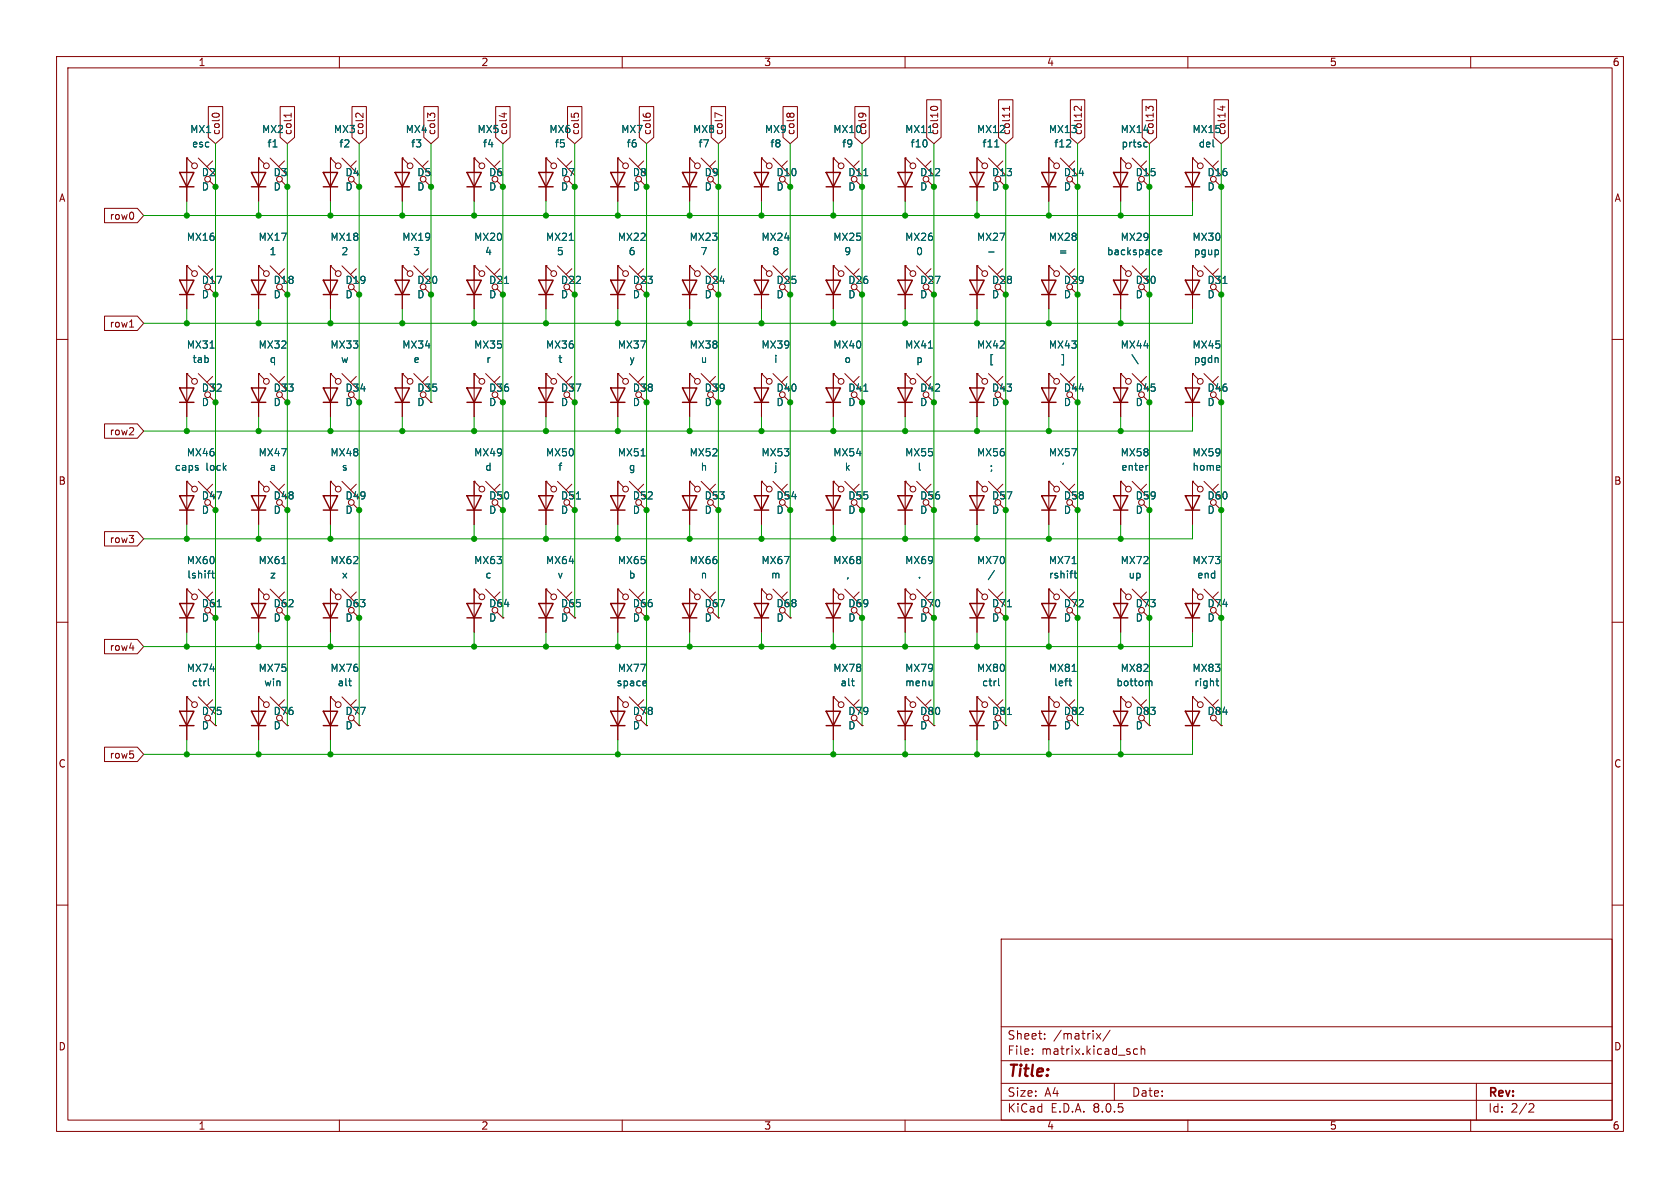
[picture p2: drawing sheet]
<svg xmlns="http://www.w3.org/2000/svg" width="297mm" height="210mm" viewBox="0 0 297 210" stroke-linecap="round" stroke-linejoin="round" font-family="sans-serif">
<defs><g id="words">
<text font-size="2.8" fill="#840000" x="178" y="190.9">Title:</text>
<g font-size="2.1" fill="#840000">
<text x="178" y="184">Sheet:</text>
<text x="186.2" y="184">/matrix/</text>
<text x="178" y="186.7">File:</text>
<text x="184.1" y="186.7">matrix.kicad_sch</text>
<text x="178" y="196.9">KiCad</text>
<text x="178" y="194.1">Size:</text>
<text x="184.7" y="194.1">A4</text>
<text x="185.7" y="196.9">E.D.A.</text>
<text x="193.3" y="196.9">8.0.5</text>
<text x="200" y="194.1">Date:</text>
<text x="263" y="194.3">Rev:</text>
<text x="263" y="196.9">Id:</text>
<text x="267.1" y="196.9">2/2</text>
</g>
<g font-size="1.8" fill="#840000">
<text x="35" y="11.9">1</text>
<text x="85" y="11.9">2</text>
<text x="135" y="11.9">3</text>
<text x="185" y="11.9">4</text>
<text x="235" y="11.9">5</text>
<text x="285" y="11.9">6</text>
<text x="39.1" y="24" transform="rotate(-90 39.1 24)">col0</text>
<text x="77.2" y="24" transform="rotate(-90 77.2 24)">col3</text>
<text x="115.3" y="24" transform="rotate(-90 115.3 24)">col6</text>
<text x="166.1" y="24" transform="rotate(-90 166.1 24)">col10</text>
<text x="10.3" y="35.9">A</text>
<text x="285.3" y="35.9">A</text>
<text x="19.3" y="39.1">row0</text>
<text x="19.3" y="58.1">row1</text>
<text x="19.3" y="77.2">row2</text>
<text x="10.3" y="85.9">B</text>
<text x="285.3" y="85.9">B</text>
<text x="19.3" y="96.2">row3</text>
<text x="19.3" y="115.3">row4</text>
<text x="10.3" y="135.9">C</text>
<text x="19.3" y="134.3">row5</text>
<text x="285.3" y="135.9">C</text>
<text x="10.3" y="185.9">D</text>
<text x="285.3" y="185.9">D</text>
<text x="35" y="199.9">1</text>
<text x="85" y="199.9">2</text>
<text x="135" y="199.9">3</text>
<text x="185" y="199.9">4</text>
<text x="235" y="199.9">5</text>
<text x="285" y="199.9">6</text>
</g>
<g font-size="1.8" fill="#006464">
<text x="33.5" y="23.7">MX1</text>
<text x="46.2" y="23.7">MX2</text>
<text x="51.8" y="24" transform="rotate(-90 51.8 24)">col1</text>
<text x="58.9" y="23.7">MX3</text>
<text x="64.5" y="24" transform="rotate(-90 64.5 24)">col2</text>
<text x="71.6" y="23.7">MX4</text>
<text x="84.3" y="23.7">MX5</text>
<text x="89.9" y="24" transform="rotate(-90 89.9 24)">col4</text>
<text x="97" y="23.7">MX6</text>
<text x="102.6" y="24" transform="rotate(-90 102.6 24)">col5</text>
<text x="109.7" y="23.7">MX7</text>
<text x="122.4" y="23.7">MX8</text>
<text x="128" y="24" transform="rotate(-90 128 24)">col7</text>
<text x="135.1" y="23.7">MX9</text>
<text x="140.7" y="24" transform="rotate(-90 140.7 24)">col8</text>
<text x="147.2" y="23.7">MX10</text>
<text x="153.4" y="24" transform="rotate(-90 153.4 24)">col9</text>
<text x="159.9" y="23.7">MX11</text>
<text x="172.6" y="23.7">MX12</text>
<text x="178.8" y="24" transform="rotate(-90 178.8 24)">col11</text>
<text x="185.3" y="23.7">MX13</text>
<text x="191.5" y="24" transform="rotate(-90 191.5 24)">col12</text>
<text x="198" y="23.7">MX14</text>
<text x="204.2" y="24" transform="rotate(-90 204.2 24)">col13</text>
<text x="210.7" y="23.7">MX15</text>
<text x="216.9" y="24" transform="rotate(-90 216.9 24)">col14</text>
<text x="33.9" y="26.3">esc</text>
<text x="47.2" y="26.3">f1</text>
<text x="59.9" y="26.3">f2</text>
<text x="72.6" y="26.3">f3</text>
<text x="85.3" y="26.3">f4</text>
<text x="98" y="26.3">f5</text>
<text x="110.7" y="26.3">f6</text>
<text x="123.4" y="26.3">f7</text>
<text x="136.1" y="26.3">f8</text>
<text x="148.8" y="26.3">f9</text>
<text x="160.9" y="26.3">f10</text>
<text x="173.6" y="26.3">f11</text>
<text x="186.3" y="26.3">f12</text>
<text x="198.2" y="26.3">prtsc</text>
<text x="211.8" y="26.3">del</text>
<text x="35.6" y="31.3">D2</text>
<text x="35.6" y="33.9">D</text>
<text x="48.3" y="31.3">D3</text>
<text x="48.3" y="33.9">D</text>
<text x="61" y="31.3">D4</text>
<text x="61" y="33.9">D</text>
<text x="73.7" y="31.3">D5</text>
<text x="73.7" y="33.9">D</text>
<text x="86.4" y="31.3">D6</text>
<text x="86.4" y="33.9">D</text>
<text x="99.1" y="31.3">D7</text>
<text x="99.1" y="33.9">D</text>
<text x="111.8" y="31.3">D8</text>
<text x="111.8" y="33.9">D</text>
<text x="124.5" y="31.3">D9</text>
<text x="124.5" y="33.9">D</text>
<text x="137.2" y="31.3">D10</text>
<text x="137.2" y="33.9">D</text>
<text x="149.9" y="31.3">D11</text>
<text x="149.9" y="33.9">D</text>
<text x="162.6" y="31.3">D12</text>
<text x="162.6" y="33.9">D</text>
<text x="175.3" y="31.3">D13</text>
<text x="175.3" y="33.9">D</text>
<text x="188" y="31.3">D14</text>
<text x="188" y="33.9">D</text>
<text x="200.7" y="31.3">D15</text>
<text x="200.7" y="33.9">D</text>
<text x="213.4" y="31.3">D16</text>
<text x="213.4" y="33.9">D</text>
<text x="32.9" y="42.8">MX16</text>
<text x="45.6" y="42.8">MX17</text>
<text x="47.6" y="45.3">1</text>
<text x="58.3" y="42.8">MX18</text>
<text x="60.3" y="45.3">2</text>
<text x="71" y="42.8">MX19</text>
<text x="73" y="45.3">3</text>
<text x="83.7" y="42.8">MX20</text>
<text x="85.7" y="45.3">4</text>
<text x="96.4" y="42.8">MX21</text>
<text x="98.4" y="45.3">5</text>
<text x="109.1" y="42.8">MX22</text>
<text x="111.1" y="45.3">6</text>
<text x="121.8" y="42.8">MX23</text>
<text x="123.8" y="45.3">7</text>
<text x="134.5" y="42.8">MX24</text>
<text x="136.5" y="45.3">8</text>
<text x="147.2" y="42.8">MX25</text>
<text x="149.2" y="45.3">9</text>
<text x="159.9" y="42.8">MX26</text>
<text x="161.9" y="45.3">0</text>
<text x="172.6" y="42.8">MX27</text>
<text x="185.3" y="42.8">MX28</text>
<text x="187.1" y="45.3">=</text>
<text x="195.6" y="45.3">backspace</text>
<text x="198" y="42.8">MX29</text>
<text x="210.7" y="42.8">MX30</text>
<text x="211" y="45.3">pgup</text>
<text x="35.6" y="50.4">D17</text>
<text x="35.6" y="52.9">D</text>
<text x="48.3" y="50.4">D18</text>
<text x="48.3" y="52.9">D</text>
<text x="61" y="50.4">D19</text>
<text x="61" y="52.9">D</text>
<text x="73.7" y="50.4">D20</text>
<text x="73.7" y="52.9">D</text>
<text x="86.4" y="50.4">D21</text>
<text x="86.4" y="52.9">D</text>
<text x="99.1" y="50.4">D22</text>
<text x="99.1" y="52.9">D</text>
<text x="111.8" y="50.4">D23</text>
<text x="111.8" y="52.9">D</text>
<text x="124.5" y="50.4">D24</text>
<text x="124.5" y="52.9">D</text>
<text x="137.2" y="50.4">D25</text>
<text x="137.2" y="52.9">D</text>
<text x="149.9" y="50.4">D26</text>
<text x="149.9" y="52.9">D</text>
<text x="162.6" y="50.4">D27</text>
<text x="162.6" y="52.9">D</text>
<text x="175.3" y="50.4">D28</text>
<text x="175.3" y="52.9">D</text>
<text x="188" y="50.4">D29</text>
<text x="188" y="52.9">D</text>
<text x="200.7" y="50.4">D30</text>
<text x="200.7" y="52.9">D</text>
<text x="213.4" y="50.4">D31</text>
<text x="213.4" y="52.9">D</text>
<text x="32.9" y="61.8">MX31</text>
<text x="33.9" y="64.4">tab</text>
<text x="45.6" y="61.8">MX32</text>
<text x="47.6" y="64.4">q</text>
<text x="58.3" y="61.8">MX33</text>
<text x="60.2" y="64.4">w</text>
<text x="71" y="61.8">MX34</text>
<text x="73" y="64.4">e</text>
<text x="83.7" y="61.8">MX35</text>
<text x="85.9" y="64.4">r</text>
<text x="96.4" y="61.8">MX36</text>
<text x="98.6" y="64.4">t</text>
<text x="109.1" y="61.8">MX37</text>
<text x="111.2" y="64.4">y</text>
<text x="121.8" y="61.8">MX38</text>
<text x="123.8" y="64.4">u</text>
<text x="134.5" y="61.8">MX39</text>
<text x="136.8" y="64.4">i</text>
<text x="147.2" y="61.8">MX40</text>
<text x="149.2" y="64.4">o</text>
<text x="159.9" y="61.8">MX41</text>
<text x="161.9" y="64.4">p</text>
<text x="172.6" y="61.8">MX42</text>
<text x="174.7" y="64.4">[</text>
<text x="185.3" y="61.8">MX43</text>
<text x="187.4" y="64.4">]</text>
<text x="198" y="61.8">MX44</text>
<text x="200.1" y="64.4">\</text>
<text x="210.7" y="61.8">MX45</text>
<text x="211" y="64.4">pgdn</text>
<text x="35.6" y="69.4">D32</text>
<text x="35.6" y="72">D</text>
<text x="48.3" y="69.4">D33</text>
<text x="48.3" y="72">D</text>
<text x="61" y="69.4">D34</text>
<text x="61" y="72">D</text>
<text x="73.7" y="69.4">D35</text>
<text x="73.7" y="72">D</text>
<text x="86.4" y="69.4">D36</text>
<text x="86.4" y="72">D</text>
<text x="99.1" y="69.4">D37</text>
<text x="99.1" y="72">D</text>
<text x="111.8" y="69.4">D38</text>
<text x="111.8" y="72">D</text>
<text x="124.5" y="69.4">D39</text>
<text x="124.5" y="72">D</text>
<text x="137.2" y="69.4">D40</text>
<text x="137.2" y="72">D</text>
<text x="149.9" y="69.4">D41</text>
<text x="149.9" y="72">D</text>
<text x="162.6" y="69.4">D42</text>
<text x="162.6" y="72">D</text>
<text x="175.3" y="69.4">D43</text>
<text x="175.3" y="72">D</text>
<text x="188" y="69.4">D44</text>
<text x="188" y="72">D</text>
<text x="200.7" y="69.4">D45</text>
<text x="200.7" y="72">D</text>
<text x="213.4" y="69.4">D46</text>
<text x="213.4" y="72">D</text>
<text x="30.8" y="83.4">caps</text>
<text x="32.9" y="80.9">MX46</text>
<text x="36.4" y="83.4">lock</text>
<text x="45.6" y="80.9">MX47</text>
<text x="47.6" y="83.4">a</text>
<text x="58.3" y="80.9">MX48</text>
<text x="60.3" y="83.4">s</text>
<text x="83.7" y="80.9">MX49</text>
<text x="85.7" y="83.4">d</text>
<text x="96.4" y="80.9">MX50</text>
<text x="98.6" y="83.4">f</text>
<text x="109.1" y="80.9">MX51</text>
<text x="111.1" y="83.4">g</text>
<text x="121.8" y="80.9">MX52</text>
<text x="123.8" y="83.4">h</text>
<text x="134.5" y="80.9">MX53</text>
<text x="136.8" y="83.4">j</text>
<text x="147.2" y="80.9">MX54</text>
<text x="149.2" y="83.4">k</text>
<text x="159.9" y="80.9">MX55</text>
<text x="162.1" y="83.4">l</text>
<text x="172.6" y="80.9">MX56</text>
<text x="174.9" y="83.4">;</text>
<text x="185.3" y="80.9">MX57</text>
<text x="187.6" y="83.4">'</text>
<text x="198" y="80.9">MX58</text>
<text x="198.1" y="83.4">enter</text>
<text x="210.7" y="80.9">MX59</text>
<text x="210.7" y="83.4">home</text>
<text x="35.6" y="88.5">D47</text>
<text x="48.3" y="88.5">D48</text>
<text x="61" y="88.5">D49</text>
<text x="86.4" y="88.5">D50</text>
<text x="99.1" y="88.5">D51</text>
<text x="111.8" y="88.5">D52</text>
<text x="124.5" y="88.5">D53</text>
<text x="137.2" y="88.5">D54</text>
<text x="149.9" y="88.5">D55</text>
<text x="162.6" y="88.5">D56</text>
<text x="175.3" y="88.5">D57</text>
<text x="188" y="88.5">D58</text>
<text x="200.7" y="88.5">D59</text>
<text x="213.4" y="88.5">D60</text>
<text x="35.6" y="91">D</text>
<text x="48.3" y="91">D</text>
<text x="61" y="91">D</text>
<text x="86.4" y="91">D</text>
<text x="99.1" y="91">D</text>
<text x="111.8" y="91">D</text>
<text x="124.5" y="91">D</text>
<text x="137.2" y="91">D</text>
<text x="149.9" y="91">D</text>
<text x="162.6" y="91">D</text>
<text x="175.3" y="91">D</text>
<text x="188" y="91">D</text>
<text x="200.7" y="91">D</text>
<text x="213.4" y="91">D</text>
<text x="32.9" y="99.9">MX60</text>
<text x="45.6" y="99.9">MX61</text>
<text x="58.3" y="99.9">MX62</text>
<text x="83.7" y="99.9">MX63</text>
<text x="96.4" y="99.9">MX64</text>
<text x="109.1" y="99.9">MX65</text>
<text x="121.8" y="99.9">MX66</text>
<text x="134.5" y="99.9">MX67</text>
<text x="147.2" y="99.9">MX68</text>
<text x="159.9" y="99.9">MX69</text>
<text x="172.6" y="99.9">MX70</text>
<text x="185.3" y="99.9">MX71</text>
<text x="198" y="99.9">MX72</text>
<text x="210.7" y="99.9">MX73</text>
<text x="33" y="102.5">lshift</text>
<text x="35.6" y="107.5">D61</text>
<text x="47.6" y="102.5">z</text>
<text x="48.3" y="107.5">D62</text>
<text x="60.3" y="102.5">x</text>
<text x="61" y="107.5">D63</text>
<text x="85.7" y="102.5">c</text>
<text x="86.4" y="107.5">D64</text>
<text x="98.5" y="102.5">v</text>
<text x="99.1" y="107.5">D65</text>
<text x="111.1" y="102.5">b</text>
<text x="111.8" y="107.5">D66</text>
<text x="123.8" y="102.5">n</text>
<text x="124.5" y="107.5">D67</text>
<text x="136.2" y="102.5">m</text>
<text x="137.2" y="107.5">D68</text>
<text x="149.5" y="102.5">,</text>
<text x="149.9" y="107.5">D69</text>
<text x="162.2" y="102.5">.</text>
<text x="162.6" y="107.5">D70</text>
<text x="175.3" y="107.5">D71</text>
<text x="185.3" y="102.5">rshift</text>
<text x="188" y="107.5">D72</text>
<text x="199.4" y="102.5">up</text>
<text x="200.7" y="107.5">D73</text>
<text x="211.6" y="102.5">end</text>
<text x="213.4" y="107.5">D74</text>
<text x="35.6" y="110.1">D</text>
<text x="48.3" y="110.1">D</text>
<text x="61" y="110.1">D</text>
<text x="86.4" y="110.1">D</text>
<text x="99.1" y="110.1">D</text>
<text x="111.8" y="110.1">D</text>
<text x="124.5" y="110.1">D</text>
<text x="137.2" y="110.1">D</text>
<text x="149.9" y="110.1">D</text>
<text x="162.6" y="110.1">D</text>
<text x="175.3" y="110.1">D</text>
<text x="188" y="110.1">D</text>
<text x="200.7" y="110.1">D</text>
<text x="213.4" y="110.1">D</text>
<text x="32.9" y="119">MX74</text>
<text x="45.6" y="119">MX75</text>
<text x="58.3" y="119">MX76</text>
<text x="109.1" y="119">MX77</text>
<text x="147.2" y="119">MX78</text>
<text x="159.9" y="119">MX79</text>
<text x="172.6" y="119">MX80</text>
<text x="185.3" y="119">MX81</text>
<text x="198" y="119">MX82</text>
<text x="210.7" y="119">MX83</text>
<text x="33.8" y="121.5">ctrl</text>
<text x="46.6" y="121.5">win</text>
<text x="59.6" y="121.5">alt</text>
<text x="108.9" y="121.5">space</text>
<text x="148.5" y="121.5">alt</text>
<text x="159.9" y="121.5">menu</text>
<text x="173.5" y="121.5">ctrl</text>
<text x="186.3" y="121.5">left</text>
<text x="197.3" y="121.5">bottom</text>
<text x="211.1" y="121.5">right</text>
<text x="35.6" y="126.6">D75</text>
<text x="35.6" y="129.1">D</text>
<text x="48.3" y="126.6">D76</text>
<text x="48.3" y="129.1">D</text>
<text x="61" y="126.6">D77</text>
<text x="61" y="129.1">D</text>
<text x="111.8" y="126.6">D78</text>
<text x="111.8" y="129.1">D</text>
<text x="149.9" y="126.6">D79</text>
<text x="149.9" y="129.1">D</text>
<text x="162.6" y="126.6">D80</text>
<text x="162.6" y="129.1">D</text>
<text x="175.3" y="126.6">D81</text>
<text x="175.3" y="129.1">D</text>
<text x="188" y="126.6">D82</text>
<text x="188" y="129.1">D</text>
<text x="200.7" y="126.6">D83</text>
<text x="200.7" y="129.1">D</text>
<text x="213.4" y="126.6">D84</text>
</g>
</g></defs>
<g fill="none" stroke="#840000" stroke-width=".18">
<path d="M10 10h277v190h-277zM12 12h273v186h-273zM36.8 18.8h2.6v5.5l-1.3 1.1-1.3-1.1zM49.5 18.8h2.6v5.5l-1.3 1.1-1.3-1.1zM60 10v2M62.2 18.8h2.6v5.5l-1.3 1.1-1.3-1.1zM74.9 18.8h2.6v5.5l-1.3 1.1-1.3-1.1zM87.6 18.8h2.6v5.5l-1.3 1.1-1.3-1.1zM89.1 19.9v.8M100.3 18.8h2.6v5.5l-1.3 1.1-1.3-1.1zM110 10v2M113 18.8h2.6v5.5l-1.3 1.1-1.3-1.1z"/>
<path d="M125.7 18.8h2.6v5.5l-1.3 1.1-1.3-1.1zM138.4 18.8h2.6v5.5l-1.3 1.1-1.3-1.1zM151.1 18.8h2.6v5.5l-1.3 1.1-1.3-1.1zM160 10v2M163.8 17.6h2.6v6.7l-1.3 1.1-1.3-1.1zM164.5 19.2a.68 .68 0 0 1 .6-.4 .68 .68 0 0 1 .7 .4M176.5 17.6h2.6v6.7l-1.3 1.1-1.3-1.1zM178.5 18.8v.7M178.5 19.2h-1.3l.4 .3M189.2 17.6h2.6v6.7l-1.3 1.1-1.3-1.1zM191.2 18.8v.8l-.9-.8-.3 .1-.1 .4M201.9 17.6h2.6v6.7l-1.3 1.1-1.3-1.1z"/>
<path d="M203.9 19.4v-.4l-.3-.2-.4 .1-.1 .3-.5-.4v.8M210 10v2M214.6 17.6h2.6v6.7l-1.3 1.1-1.3-1.1zM215.7 18.9h.9M216.1 18.7v.8M260 10v2M18.5 36.8h5.8l1.1 1.3-1.1 1.3h-5.8zM33 27.9l1 1.1M33 27.9h.1M33 27.9v7.7M35.1 27.9l3 3.1M37.1 32l1 1"/>
<path d="M37.6 20.2l.4-.2 .7 .2M37.6 28.4l-1 1.1M38.1 33h.1M45.7 27.9l1 1.1M45.7 27.9h.1M45.7 27.9v7.7M47.8 27.9l3 3.1M49.8 32l1 1M50.3 28.4l-1 1.1M50.8 33h.1M51.5 20v.7M51.5 20.4h-1.3l.2 .1"/>
<path d="M58.4 27.9l1 1.1M58.4 27.9h.1M58.4 27.9v7.7M60.5 27.9l3 3.1M62.5 32l1 1M63 28.4l-1 1.1M63.5 33h.1M64.2 20v.8l-.8-.7-.3-.1-.2 .2M71.1 27.9l1 1.1M71.1 27.9h.1M71.1 27.9v7.7M73.2 27.9l3 3.1"/>
<path d="M75.2 32l1 1M75.7 28.4l-1 1.1M76.1 20.2l.2-.2h.3l.3 .2M76.1 20.4l-.5-.4v.8M76.2 33h.1M83.8 27.9l1 1.1M83.8 27.9h.1M83.8 27.9v7.7M85.9 27.9l3 3.1M87.9 32l1 1M88.4 28.4l-1 1.1M88.7 20.1h.9"/>
<path d="M88.9 33h.1M96.5 27.9l1 1.1M96.5 27.9h.1M96.5 27.9v7.7M98.6 27.9l3 3.1M100.6 32l1 1M101 20.1v.6M101.1 28.4l-1 1.1M101.5 20.2l.2-.2h.3l.3 .2M101.6 33h.1M109.2 27.9l1 1.1M109.2 27.9h.1"/>
<path d="M109.2 27.9v7.7M111.3 27.9l3 3.1M113.3 32l1 1M113.7 20.1v.3M113.8 28.4l-1 1.1M114.2 20.2l.2-.2h.3l.3 .2M114.3 33h.1M121.9 27.9l1 1.1M121.9 27.9h.1M121.9 27.9v7.7M124 27.9l3 3.1M126 32l1 1"/>
<path d="M126.5 28.4l-1 1.1M127 33h.1M127.7 20.5l-1.3-.6v.9M134.6 27.9l1 1.1M134.6 27.9h.1M134.6 27.9v7.7M136.7 27.9l3 3.1M138.7 32l1 1M139.1 20.2l.2-.2 .3 .2 .3-.2h.2l.3 .2M139.2 28.4l-1 1.1M139.7 33h.1M147.3 27.9l1 1.1"/>
<path d="M147.3 27.9h.1M147.3 27.9v7.7M149.4 27.9l3 3.1M151.4 32l1 1M151.8 20.2l.1-.1a1.03 1.03 0 0 1 1.1 .1M151.9 28.4l-1 1.1M152.3 20l.3 .2M152.4 33h.1M160 27.9l1 1.1M160 27.9h.1M160 27.9v7.7M162.1 27.9l3 3.1"/>
<path d="M164.1 32l1 1M164.6 28.4l-1 1.1M165.1 33h.1M172.7 27.9l1 1.1M172.7 27.9h.1M172.7 27.9v7.7M174.8 27.9l3 3.1M176.8 32l1 1M177.3 28.4l-1 1.1M177.8 33h.1M185.4 27.9l1 1.1M185.4 27.9h.1"/>
<path d="M185.4 27.9v7.7M187.5 27.9l3 3.1M189.5 32l1 1M190 28.4l-1 1.1M190.5 33h.1M198.1 27.9l1 1.1M198.1 27.9h.1M198.1 27.9v7.7M200.2 27.9l3 3.1M202.2 32l1 1M202.7 28.4l-1 1.1M203.2 33h.1"/>
<path d="M210.8 27.9l1 1.1M210.8 27.9h.1M210.8 27.9v7.7M212.9 27.9l3 3.1M214.9 32l1 1M215.4 28.4l-1 1.1M215.9 33h.1M10 60h2M18.5 55.9h5.8l1.1 1.3-1.1 1.2h-5.8zM22.9 57.8h.7M33 47l1 1M33 47h.1"/>
<path d="M33 47v7.6M35.1 47l3 3M37.1 51.1l1 1M37.6 47.5l-1 1M38.1 52.1h.1M45.7 47l1 1M45.7 47h.1M45.7 47v7.6M47.8 47l3 3M49.8 51.1l1 1M50.3 47.5l-1 1M50.8 52.1h.1"/>
<path d="M58.4 47l1 1M58.4 47h.1M58.4 47v7.6M60.5 47l3 3M62.5 51.1l1 1M63 47.5l-1 1M63.5 52.1h.1M71.1 47l1 1M71.1 47h.1M71.1 47v7.6M73.2 47l3 3M75.2 51.1l1 1"/>
<path d="M75.7 47.5l-1 1M76.2 52.1h.1M83.8 47l1 1M83.8 47h.1M83.8 47v7.6M85.9 47l3 3M87.9 51.1l1 1M88.4 47.5l-1 1M88.9 52.1h.1M96.5 47l1 1M96.5 47h.1M96.5 47v7.6"/>
<path d="M98.6 47l3 3M100.6 51.1l1 1M101.1 47.5l-1 1M101.6 52.1h.1M109.2 47l1 1M109.2 47h.1M109.2 47v7.6M111.3 47l3 3M113.3 51.1l1 1M113.8 47.5l-1 1M114.3 52.1h.1M121.9 47l1 1"/>
<path d="M121.9 47h.1M121.9 47v7.6M124 47l3 3M126 51.1l1 1M126.5 47.5l-1 1M127 52.1h.1M134.6 47l1 1M134.6 47h.1M134.6 47v7.6M136.7 47l3 3M138.7 51.1l1 1M139.2 47.5l-1 1"/>
<path d="M139.7 52.1h.1M147.3 47l1 1M147.3 47h.1M147.3 47v7.6M149.4 47l3 3M151.4 51.1l1 1M151.9 47.5l-1 1M152.4 52.1h.1M160 47l1 1M160 47h.1M160 47v7.6M162.1 47l3 3"/>
<path d="M164.1 51.1l1 1M164.6 47.5l-1 1M165.1 52.1h.1M172.7 47l1 1M172.7 47h.1M172.7 47v7.6M174.8 47l3 3M176.8 51.1l1 1M177.3 47.5l-1 1M177.8 52.1h.1M185.4 47l1 1M185.4 47h.1"/>
<path d="M185.4 47v7.6M187.5 47l3 3M189.5 51.1l1 1M190 47.5l-1 1M190.5 52.1h.1M198.1 47l1 1M198.1 47h.1M198.1 47v7.6M200.2 47l3 3M202.2 51.1l1 1M202.7 47.5l-1 1M203.2 52.1h.1"/>
<path d="M210.8 47l1 1M210.8 47h.1M210.8 47v7.6M212.9 47l3 3M214.9 51.1l1 1M215.4 47.5l-1 1M215.9 52.1h.1M285 60h2M18.5 74.9h5.8l1.1 1.3-1.1 1.3h-5.8zM33 66l1 1.1M33 66h.1M33 66v7.7"/>
<path d="M35.1 66l3 3.1M37.1 70.1l1 1M37.6 66.5l-1 1.1M38.1 71.1h.1M45.7 66l1 1.1M45.7 66h.1M45.7 66v7.7M47.8 66l3 3.1M49.8 70.1l1 1M50.3 66.5l-1 1.1M50.8 71.1h.1M58.4 66l1 1.1"/>
<path d="M58.4 66h.1M58.4 66v7.7M60.5 66l3 3.1M62.5 70.1l1 1M63 66.5l-1 1.1M63.5 71.1h.1M71.1 66l1 1.1M71.1 66h.1M71.1 66v7.7M73.2 66l3 3.1M75.2 70.1l1 1M75.7 66.5l-1 1.1"/>
<path d="M76.2 71.1h.1M83.8 66l1 1.1M83.8 66h.1M83.8 66v7.7M85.9 66l3 3.1M87.9 70.1l1 1M88.4 66.5l-1 1.1M88.9 71.1h.1M96.5 66l1 1.1M96.5 66h.1M96.5 66v7.7M98.6 66l3 3.1"/>
<path d="M100.6 70.1l1 1M101.1 66.5l-1 1.1M101.6 71.1h.1M109.2 66l1 1.1M109.2 66h.1M109.2 66v7.7M111.3 66l3 3.1M113.3 70.1l1 1M113.8 66.5l-1 1.1M114.3 71.1h.1M121.9 66l1 1.1M121.9 66h.1"/>
<path d="M121.9 66v7.7M124 66l3 3.1M126 70.1l1 1M126.5 66.5l-1 1.1M127 71.1h.1M134.6 66l1 1.1M134.6 66h.1M134.6 66v7.7M136.7 66l3 3.1M138.7 70.1l1 1M139.2 66.5l-1 1.1M139.7 71.1h.1"/>
<path d="M147.3 66l1 1.1M147.3 66h.1M147.3 66v7.7M149.4 66l3 3.1M151.4 70.1l1 1M151.9 66.5l-1 1.1M152.4 71.1h.1M160 66l1 1.1M160 66h.1M160 66v7.7M162.1 66l3 3.1M164.1 70.1l1 1"/>
<path d="M164.6 66.5l-1 1.1M165.1 71.1h.1M172.7 66l1 1.1M172.7 66h.1M172.7 66v7.7M174.8 66l3 3.1M176.8 70.1l1 1M177.3 66.5l-1 1.1M177.8 71.1h.1M185.4 66l1 1.1M185.4 66h.1M185.4 66v7.7"/>
<path d="M187.5 66l3 3.1M189.5 70.1l1 1M190 66.5l-1 1.1M190.5 71.1h.1M198.1 66l1 1.1M198.1 66h.1M198.1 66v7.7M200.2 66l3 3.1M202.2 70.1l1 1M202.7 66.5l-1 1.1M203.2 71.1h.1M210.8 66l1 1.1"/>
<path d="M210.8 66h.1M210.8 66v7.7M212.9 66l3 3.1M214.9 70.1l1 1M215.4 66.5l-1 1.1M215.9 71.1h.1M18.5 94h5.8l1.1 1.3-1.1 1.2h-5.8zM33 85.1l1 1M33 85.1h.1M33 85.1v7.6M35.1 85.1l3 3M37.1 89.2l1 1"/>
<path d="M37.6 85.6l-1 1M38.1 90.2h.1M45.7 85.1l1 1M45.7 85.1h.1M45.7 85.1v7.6M47.8 85.1l3 3M49.8 89.2l1 1M50.3 85.6l-1 1M50.8 90.2h.1M58.4 85.1l1 1M58.4 85.1h.1M58.4 85.1v7.6"/>
<path d="M60.5 85.1l3 3M62.5 89.2l1 1M63 85.6l-1 1M63.5 90.2h.1M83.8 85.1l1 1M83.8 85.1h.1M83.8 85.1v7.6M85.9 85.1l3 3M87.9 89.2l1 1M88.4 85.6l-1 1M88.9 90.2h.1M96.5 85.1l1 1"/>
<path d="M96.5 85.1h.1M96.5 85.1v7.6M98.6 85.1l3 3M100.6 89.2l1 1M101.1 85.6l-1 1M101.6 90.2h.1M109.2 85.1l1 1M109.2 85.1h.1M109.2 85.1v7.6M111.3 85.1l3 3M113.3 89.2l1 1M113.8 85.6l-1 1"/>
<path d="M114.3 90.2h.1M121.9 85.1l1 1M121.9 85.1h.1M121.9 85.1v7.6M124 85.1l3 3M126 89.2l1 1M126.5 85.6l-1 1M127 90.2h.1M134.6 85.1l1 1M134.6 85.1h.1M134.6 85.1v7.6M136.7 85.1l3 3"/>
<path d="M138.7 89.2l1 1M139.2 85.6l-1 1M139.7 90.2h.1M147.3 85.1l1 1M147.3 85.1h.1M147.3 85.1v7.6M149.4 85.1l3 3M151.4 89.2l1 1M151.9 85.6l-1 1M152.4 90.2h.1M160 85.1l1 1M160 85.1h.1"/>
<path d="M160 85.1v7.6M162.1 85.1l3 3M164.1 89.2l1 1M164.6 85.6l-1 1M165.1 90.2h.1M172.7 85.1l1 1M172.7 85.1h.1M172.7 85.1v7.6M174.8 85.1l3 3M176.8 89.2l1 1M177.3 85.6l-1 1M177.8 90.2h.1"/>
<path d="M185.4 85.1l1 1M185.4 85.1h.1M185.4 85.1v7.6M187.5 85.1l3 3M189.5 89.2l1 1M190 85.6l-1 1M190.5 90.2h.1M198.1 85.1l1 1M198.1 85.1h.1M198.1 85.1v7.6M200.2 85.1l3 3M202.2 89.2l1 1"/>
<path d="M202.7 85.6l-1 1M203.2 90.2h.1M210.8 85.1l1 1M210.8 85.1h.1M210.8 85.1v7.6M212.9 85.1l3 3M214.9 89.2l1 1M215.4 85.6l-1 1M215.9 90.2h.1M10 110h2M18.5 113h5.8l1.1 1.3-1.1 1.3h-5.8zM22.9 114.5h.8"/>
<path d="M33 104.1l1 1.1M33 104.1h.1M33 104.1v7.7M35.1 104.1l3 3.1M37.1 108.2l1 1M37.6 104.6l-1 1.1M38.1 109.2h.1M45.7 104.1l1 1.1M45.7 104.1h.1M45.7 104.1v7.7M47.8 104.1l3 3.1M49.8 108.2l1 1"/>
<path d="M50.3 104.6l-1 1.1M50.8 109.2h.1M58.4 104.1l1 1.1M58.4 104.1h.1M58.4 104.1v7.7M60.5 104.1l3 3.1M62.5 108.2l1 1M63 104.6l-1 1.1M63.5 109.2h.1M83.8 104.1l1 1.1M83.8 104.1h.1M83.8 104.1v7.7"/>
<path d="M85.9 104.1l3 3.1M87.9 108.2l1 1M88.4 104.6l-1 1.1M88.9 109.2h.1M96.5 104.1l1 1.1M96.5 104.1h.1M96.5 104.1v7.7M98.6 104.1l3 3.1M100.6 108.2l1 1M101.1 104.6l-1 1.1M101.6 109.2h.1M109.2 104.1l1 1.1"/>
<path d="M109.2 104.1h.1M109.2 104.1v7.7M111.3 104.1l3 3.1M113.3 108.2l1 1M113.8 104.6l-1 1.1M114.3 109.2h.1M121.9 104.1l1 1.1M121.9 104.1h.1M121.9 104.1v7.7M124 104.1l3 3.1M126 108.2l1 1M126.5 104.6l-1 1.1"/>
<path d="M127 109.2h.1M134.6 104.1l1 1.1M134.6 104.1h.1M134.6 104.1v7.7M136.7 104.1l3 3.1M138.7 108.2l1 1M139.2 104.6l-1 1.1M139.7 109.2h.1M147.3 104.1l1 1.1M147.3 104.1h.1M147.3 104.1v7.7M149.4 104.1l3 3.1"/>
<path d="M151.4 108.2l1 1M151.9 104.6l-1 1.1M152.4 109.2h.1M160 104.1l1 1.1M160 104.1h.1M160 104.1v7.7M162.1 104.1l3 3.1M164.1 108.2l1 1M164.6 104.6l-1 1.1M165.1 109.2h.1M172.7 104.1l1 1.1M172.7 104.1h.1"/>
<path d="M172.7 104.1v7.7M174.8 104.1l3 3.1M176.8 108.2l1 1M177.3 104.6l-1 1.1M177.8 109.2h.1M185.4 104.1l1 1.1M185.4 104.1h.1M185.4 104.1v7.7M187.5 104.1l3 3.1M189.5 108.2l1 1M190 104.6l-1 1.1M190.5 109.2h.1"/>
<path d="M198.1 104.1l1 1.1M198.1 104.1h.1M198.1 104.1v7.7M200.2 104.1l3 3.1M202.2 108.2l1 1M202.7 104.6l-1 1.1M203.2 109.2h.1M210.8 104.1l1 1.1M210.8 104.1h.1M210.8 104.1v7.7M212.9 104.1l3 3.1M214.9 108.2l1 1"/>
<path d="M215.4 104.6l-1 1.1M215.9 109.2h.1M285 110h2M18.5 132.1h5.8l1.1 1.3-1.1 1.2h-5.8zM33 123.2l1 1M33 123.2h.1M33 123.2v7.6M35.1 123.2l3 3M37.1 127.3l1 1M37.6 123.7l-1 1M38.1 128.3h.1M45.7 123.2l1 1"/>
<path d="M45.7 123.2h.1M45.7 123.2v7.6M47.8 123.2l3 3M49.8 127.3l1 1M50.3 123.7l-1 1M50.8 128.3h.1M58.4 123.2l1 1M58.4 123.2h.1M58.4 123.2v7.6M60.5 123.2l3 3M62.5 127.3l1 1M63 123.7l-1 1"/>
<path d="M63.5 128.3h.1M109.2 123.2l1 1M109.2 123.2h.1M109.2 123.2v7.6M111.3 123.2l3 3M113.3 127.3l1 1M113.8 123.7l-1 1M114.3 128.3h.1M147.3 123.2l1 1M147.3 123.2h.1M147.3 123.2v7.6M149.4 123.2l3 3"/>
<path d="M151.4 127.3l1 1M151.9 123.7l-1 1M152.4 128.3h.1M160 123.2l1 1M160 123.2h.1M160 123.2v7.6M162.1 123.2l3 3M164.1 127.3l1 1M164.6 123.7l-1 1M165.1 128.3h.1M172.7 123.2l1 1M172.7 123.2h.1"/>
<path d="M172.7 123.2v7.6M174.8 123.2l3 3M176.8 127.3l1 1M177.3 123.7l-1 1M177.8 128.3h.1M185.4 123.2l1 1M185.4 123.2h.1M185.4 123.2v7.6M187.5 123.2l3 3M189.5 127.3l1 1M190 123.7l-1 1M190.5 128.3h.1"/>
<path d="M198.1 123.2l1 1M198.1 123.2h.1M198.1 123.2v7.6M200.2 123.2l3 3M202.2 127.3l1 1M202.7 123.7l-1 1M203.2 128.3h.1M210.8 123.2l1 1M210.8 123.2h.1M210.8 123.2v7.6M212.9 123.2l3 3M214.9 127.3l1 1"/>
<path d="M215.4 123.7l-1 1M215.9 128.3h.1M10 160h2M285 160h2M177 166h108v32h-108zM60 198v2M110 198v2M160 198v2M177 194.5h108M177 191.5h108M177 187.5h108M177 181.5h108"/>
<path d="M182.5 186.3v.1M182.5 185.5v.1M184.7 183.6v.1M184.7 182.8v.1M193.8 182.7l.8 1M194.6 182.7l-.8 1M196.2 182.1l-1.2 2M197 191.5v3M201.1 185.5l-.4-.1-.3 .3v.4l.1 .2h.6M201.7 185.5l.3-.1 .3 .1 .1 .9M201.7 184.9v1.5M210 198v2"/>
<path d="M260 198v2M261 191.5v6.5M270.5 195.1l.5 .1 .2 .3-1 1.1h1"/>
<circle cx="34.4" cy="29.3" r=".51"/>
<circle cx="36.7" cy="31.7" r=".51"/>
<circle cx="47.1" cy="29.3" r=".51"/>
<circle cx="49.4" cy="31.7" r=".51"/>
<circle cx="59.8" cy="29.3" r=".51"/>
<circle cx="62.1" cy="31.7" r=".51"/>
<circle cx="72.5" cy="29.3" r=".51"/>
<circle cx="74.8" cy="31.7" r=".51"/>
<circle cx="85.2" cy="29.3" r=".51"/>
<circle cx="87.5" cy="31.7" r=".51"/>
<circle cx="97.9" cy="29.3" r=".51"/>
<circle cx="100.2" cy="31.7" r=".51"/>
<circle cx="110.6" cy="29.3" r=".51"/>
<circle cx="112.9" cy="31.7" r=".51"/>
<circle cx="123.3" cy="29.3" r=".51"/>
<circle cx="125.6" cy="31.7" r=".51"/>
<circle cx="136" cy="29.3" r=".51"/>
<circle cx="138.3" cy="31.7" r=".51"/>
<circle cx="148.7" cy="29.3" r=".51"/>
<circle cx="151" cy="31.7" r=".51"/>
<circle cx="161.4" cy="29.3" r=".51"/>
<circle cx="163.7" cy="31.7" r=".51"/>
<circle cx="174.1" cy="29.3" r=".51"/>
<circle cx="176.4" cy="31.7" r=".51"/>
<circle cx="186.8" cy="29.3" r=".51"/>
<circle cx="189.1" cy="31.7" r=".51"/>
<circle cx="199.5" cy="29.3" r=".51"/>
<circle cx="201.8" cy="31.7" r=".51"/>
<circle cx="212.2" cy="29.3" r=".51"/>
<circle cx="214.5" cy="31.7" r=".51"/>
<circle cx="34.4" cy="48.4" r=".51"/>
<circle cx="36.7" cy="50.7" r=".51"/>
<circle cx="47.1" cy="48.4" r=".51"/>
<circle cx="49.4" cy="50.7" r=".51"/>
<circle cx="59.8" cy="48.4" r=".51"/>
<circle cx="62.1" cy="50.7" r=".51"/>
<circle cx="72.5" cy="48.4" r=".51"/>
<circle cx="74.8" cy="50.7" r=".51"/>
<circle cx="85.2" cy="48.4" r=".51"/>
<circle cx="87.5" cy="50.7" r=".51"/>
<circle cx="97.9" cy="48.4" r=".51"/>
<circle cx="100.2" cy="50.7" r=".51"/>
<circle cx="110.6" cy="48.4" r=".51"/>
<circle cx="112.9" cy="50.7" r=".51"/>
<circle cx="123.3" cy="48.4" r=".51"/>
<circle cx="125.6" cy="50.7" r=".51"/>
<circle cx="136" cy="48.4" r=".51"/>
<circle cx="138.3" cy="50.7" r=".51"/>
<circle cx="148.7" cy="48.4" r=".51"/>
<circle cx="151" cy="50.7" r=".51"/>
<circle cx="161.4" cy="48.4" r=".51"/>
<circle cx="163.7" cy="50.7" r=".51"/>
<circle cx="174.1" cy="48.4" r=".51"/>
<circle cx="176.4" cy="50.7" r=".51"/>
<circle cx="186.8" cy="48.4" r=".51"/>
<circle cx="189.1" cy="50.7" r=".51"/>
<circle cx="199.5" cy="48.4" r=".51"/>
<circle cx="201.8" cy="50.7" r=".51"/>
<circle cx="212.2" cy="48.4" r=".51"/>
<circle cx="214.5" cy="50.7" r=".51"/>
<circle cx="34.4" cy="67.4" r=".51"/>
<circle cx="36.7" cy="69.8" r=".51"/>
<circle cx="47.1" cy="67.4" r=".51"/>
<circle cx="49.4" cy="69.8" r=".51"/>
<circle cx="59.8" cy="67.4" r=".51"/>
<circle cx="62.1" cy="69.8" r=".51"/>
<circle cx="72.5" cy="67.4" r=".51"/>
<circle cx="74.8" cy="69.8" r=".51"/>
<circle cx="85.2" cy="67.4" r=".51"/>
<circle cx="87.5" cy="69.8" r=".51"/>
<circle cx="97.9" cy="67.4" r=".51"/>
<circle cx="100.2" cy="69.8" r=".51"/>
<circle cx="110.6" cy="67.4" r=".51"/>
<circle cx="112.9" cy="69.8" r=".51"/>
<circle cx="123.3" cy="67.4" r=".51"/>
<circle cx="125.6" cy="69.8" r=".51"/>
<circle cx="136" cy="67.4" r=".51"/>
<circle cx="138.3" cy="69.8" r=".51"/>
<circle cx="148.7" cy="67.4" r=".51"/>
<circle cx="151" cy="69.8" r=".51"/>
<circle cx="161.4" cy="67.4" r=".51"/>
<circle cx="163.7" cy="69.8" r=".51"/>
<circle cx="174.1" cy="67.4" r=".51"/>
<circle cx="176.4" cy="69.8" r=".51"/>
<circle cx="186.8" cy="67.4" r=".51"/>
<circle cx="189.1" cy="69.8" r=".51"/>
<circle cx="199.5" cy="67.4" r=".51"/>
<circle cx="201.8" cy="69.8" r=".51"/>
<circle cx="212.2" cy="67.4" r=".51"/>
<circle cx="214.5" cy="69.8" r=".51"/>
<circle cx="34.4" cy="86.5" r=".51"/>
<circle cx="36.7" cy="88.8" r=".51"/>
<circle cx="47.1" cy="86.5" r=".51"/>
<circle cx="49.4" cy="88.8" r=".51"/>
<circle cx="59.8" cy="86.5" r=".51"/>
<circle cx="62.1" cy="88.8" r=".51"/>
<circle cx="85.2" cy="86.5" r=".51"/>
<circle cx="87.5" cy="88.8" r=".51"/>
<circle cx="97.9" cy="86.5" r=".51"/>
<circle cx="100.2" cy="88.8" r=".51"/>
<circle cx="110.6" cy="86.5" r=".51"/>
<circle cx="112.9" cy="88.8" r=".51"/>
<circle cx="123.3" cy="86.5" r=".51"/>
<circle cx="125.6" cy="88.8" r=".51"/>
<circle cx="136" cy="86.5" r=".51"/>
<circle cx="138.3" cy="88.8" r=".51"/>
<circle cx="148.7" cy="86.5" r=".51"/>
<circle cx="151" cy="88.8" r=".51"/>
<circle cx="161.4" cy="86.5" r=".51"/>
<circle cx="163.7" cy="88.8" r=".51"/>
<circle cx="174.1" cy="86.5" r=".51"/>
<circle cx="176.4" cy="88.8" r=".51"/>
<circle cx="186.8" cy="86.5" r=".51"/>
<circle cx="189.1" cy="88.8" r=".51"/>
<circle cx="199.5" cy="86.5" r=".51"/>
<circle cx="201.8" cy="88.8" r=".51"/>
<circle cx="212.2" cy="86.5" r=".51"/>
<circle cx="214.5" cy="88.8" r=".51"/>
<circle cx="34.4" cy="105.5" r=".51"/>
<circle cx="36.7" cy="107.9" r=".51"/>
<circle cx="47.1" cy="105.5" r=".51"/>
<circle cx="49.4" cy="107.9" r=".51"/>
<circle cx="59.8" cy="105.5" r=".51"/>
<circle cx="62.1" cy="107.9" r=".51"/>
<circle cx="85.2" cy="105.5" r=".51"/>
<circle cx="87.5" cy="107.9" r=".51"/>
<circle cx="97.9" cy="105.5" r=".51"/>
<circle cx="100.2" cy="107.9" r=".51"/>
<circle cx="110.6" cy="105.5" r=".51"/>
<circle cx="112.9" cy="107.9" r=".51"/>
<circle cx="123.3" cy="105.5" r=".51"/>
<circle cx="125.6" cy="107.9" r=".51"/>
<circle cx="136" cy="105.5" r=".51"/>
<circle cx="138.3" cy="107.9" r=".51"/>
<circle cx="148.7" cy="105.5" r=".51"/>
<circle cx="151" cy="107.9" r=".51"/>
<circle cx="161.4" cy="105.5" r=".51"/>
<circle cx="163.7" cy="107.9" r=".51"/>
<circle cx="174.1" cy="105.5" r=".51"/>
<circle cx="176.4" cy="107.9" r=".51"/>
<circle cx="186.8" cy="105.5" r=".51"/>
<circle cx="189.1" cy="107.9" r=".51"/>
<circle cx="199.5" cy="105.5" r=".51"/>
<circle cx="201.8" cy="107.9" r=".51"/>
<circle cx="212.2" cy="105.5" r=".51"/>
<circle cx="214.5" cy="107.9" r=".51"/>
<circle cx="34.4" cy="124.6" r=".51"/>
<circle cx="36.7" cy="126.9" r=".51"/>
<circle cx="47.1" cy="124.6" r=".51"/>
<circle cx="49.4" cy="126.9" r=".51"/>
<circle cx="59.8" cy="124.6" r=".51"/>
<circle cx="62.1" cy="126.9" r=".51"/>
<circle cx="110.6" cy="124.6" r=".51"/>
<circle cx="112.9" cy="126.9" r=".51"/>
<circle cx="148.7" cy="124.6" r=".51"/>
<circle cx="151" cy="126.9" r=".51"/>
<circle cx="161.4" cy="124.6" r=".51"/>
<circle cx="163.7" cy="126.9" r=".51"/>
<circle cx="174.1" cy="124.6" r=".51"/>
<circle cx="176.4" cy="126.9" r=".51"/>
<circle cx="186.8" cy="124.6" r=".51"/>
<circle cx="189.1" cy="126.9" r=".51"/>
<circle cx="199.5" cy="124.6" r=".51"/>
<circle cx="201.8" cy="126.9" r=".51"/>
<circle cx="212.2" cy="124.6" r=".51"/>
<circle cx="214.5" cy="126.9" r=".51"/>
</g>
<g fill="none" stroke="#840000" stroke-width=".25">
<path d="M31.7 30.5h2.6l-1.3 2.5zM31.7 33h2.6M44.4 30.5h2.6l-1.3 2.5zM44.4 33h2.6M57.1 30.5h2.6l-1.3 2.5zM57.1 33h2.6M69.8 30.5h2.6l-1.3 2.5zM69.8 33h2.6M82.5 30.5h2.6l-1.3 2.5zM82.5 33h2.6M95.2 30.5h2.6l-1.3 2.5zM95.2 33h2.6"/>
<path d="M107.9 30.5h2.6l-1.3 2.5zM107.9 33h2.6M120.6 30.5h2.6l-1.3 2.5zM120.6 33h2.6M133.3 30.5h2.6l-1.3 2.5zM133.3 33h2.6M146 30.5h2.6l-1.3 2.5zM146 33h2.6M158.7 30.5h2.6l-1.3 2.5zM158.7 33h2.6M171.4 30.5h2.6l-1.3 2.5zM171.4 33h2.6"/>
<path d="M184.1 30.5h2.6l-1.3 2.5zM184.1 33h2.6M196.8 30.5h2.6l-1.3 2.5zM196.8 33h2.6M209.5 30.5h2.6l-1.3 2.5zM209.5 33h2.6M31.7 49.5h2.6l-1.3 2.6zM31.7 52.1h2.6M44.4 49.5h2.6l-1.3 2.6zM44.4 52.1h2.6M57.1 49.5h2.6l-1.3 2.6zM57.1 52.1h2.6"/>
<path d="M69.8 49.5h2.6l-1.3 2.6zM69.8 52.1h2.6M82.5 49.5h2.6l-1.3 2.6zM82.5 52.1h2.6M95.2 49.5h2.6l-1.3 2.6zM95.2 52.1h2.6M107.9 49.5h2.6l-1.3 2.6zM107.9 52.1h2.6M120.6 49.5h2.6l-1.3 2.6zM120.6 52.1h2.6M133.3 49.5h2.6l-1.3 2.6zM133.3 52.1h2.6"/>
<path d="M146 49.5h2.6l-1.3 2.6zM146 52.1h2.6M158.7 49.5h2.6l-1.3 2.6zM158.7 52.1h2.6M171.4 49.5h2.6l-1.3 2.6zM171.4 52.1h2.6M184.1 49.5h2.6l-1.3 2.6zM184.1 52.1h2.6M196.8 49.5h2.6l-1.3 2.6zM196.8 52.1h2.6M209.5 49.5h2.6l-1.3 2.6zM209.5 52.1h2.6"/>
<path d="M31.7 68.6h2.6l-1.3 2.5zM31.7 71.1h2.6M44.4 68.6h2.6l-1.3 2.5zM44.4 71.1h2.6M57.1 68.6h2.6l-1.3 2.5zM57.1 71.1h2.6M69.8 68.6h2.6l-1.3 2.5zM69.8 71.1h2.6M82.5 68.6h2.6l-1.3 2.5zM82.5 71.1h2.6M95.2 68.6h2.6l-1.3 2.5zM95.2 71.1h2.6"/>
<path d="M107.9 68.6h2.6l-1.3 2.5zM107.9 71.1h2.6M120.6 68.6h2.6l-1.3 2.5zM120.6 71.1h2.6M133.3 68.6h2.6l-1.3 2.5zM133.3 71.1h2.6M146 68.6h2.6l-1.3 2.5zM146 71.1h2.6M158.7 68.6h2.6l-1.3 2.5zM158.7 71.1h2.6M171.4 68.6h2.6l-1.3 2.5zM171.4 71.1h2.6"/>
<path d="M184.1 68.6h2.6l-1.3 2.5zM184.1 71.1h2.6M196.8 68.6h2.6l-1.3 2.5zM196.8 71.1h2.6M209.5 68.6h2.6l-1.3 2.5zM209.5 71.1h2.6M31.7 87.6h2.6l-1.3 2.6zM31.7 90.2h2.6M44.4 87.6h2.6l-1.3 2.6zM44.4 90.2h2.6M57.1 87.6h2.6l-1.3 2.6zM57.1 90.2h2.6"/>
<path d="M82.5 87.6h2.6l-1.3 2.6zM82.5 90.2h2.6M95.2 87.6h2.6l-1.3 2.6zM95.2 90.2h2.6M107.9 87.6h2.6l-1.3 2.6zM107.9 90.2h2.6M120.6 87.6h2.6l-1.3 2.6zM120.6 90.2h2.6M133.3 87.6h2.6l-1.3 2.6zM133.3 90.2h2.6M146 87.6h2.6l-1.3 2.6zM146 90.2h2.6"/>
<path d="M158.7 87.6h2.6l-1.3 2.6zM158.7 90.2h2.6M171.4 87.6h2.6l-1.3 2.6zM171.4 90.2h2.6M184.1 87.6h2.6l-1.3 2.6zM184.1 90.2h2.6M196.8 87.6h2.6l-1.3 2.6zM196.8 90.2h2.6M209.5 87.6h2.6l-1.3 2.6zM209.5 90.2h2.6M31.7 106.7h2.6l-1.3 2.5zM31.7 109.2h2.6"/>
<path d="M44.4 106.7h2.6l-1.3 2.5zM44.4 109.2h2.6M57.1 106.7h2.6l-1.3 2.5zM57.1 109.2h2.6M82.5 106.7h2.6l-1.3 2.5zM82.5 109.2h2.6M95.2 106.7h2.6l-1.3 2.5zM95.2 109.2h2.6M107.9 106.7h2.6l-1.3 2.5zM107.9 109.2h2.6M120.6 106.7h2.6l-1.3 2.5zM120.6 109.2h2.6"/>
<path d="M133.3 106.7h2.6l-1.3 2.5zM133.3 109.2h2.6M146 106.7h2.6l-1.3 2.5zM146 109.2h2.6M158.7 106.7h2.6l-1.3 2.5zM158.7 109.2h2.6M171.4 106.7h2.6l-1.3 2.5zM171.4 109.2h2.6M184.1 106.7h2.6l-1.3 2.5zM184.1 109.2h2.6M196.8 106.7h2.6l-1.3 2.5zM196.8 109.2h2.6"/>
<path d="M209.5 106.7h2.6l-1.3 2.5zM209.5 109.2h2.6M31.7 125.7h2.6l-1.3 2.6zM31.7 128.3h2.6M44.4 125.7h2.6l-1.3 2.6zM44.4 128.3h2.6M57.1 125.7h2.6l-1.3 2.6zM57.1 128.3h2.6M107.9 125.7h2.6l-1.3 2.6zM107.9 128.3h2.6M146 125.7h2.6l-1.3 2.6zM146 128.3h2.6"/>
<path d="M158.7 125.7h2.6l-1.3 2.6zM158.7 128.3h2.6M171.4 125.7h2.6l-1.3 2.6zM171.4 128.3h2.6M184.1 125.7h2.6l-1.3 2.6zM184.1 128.3h2.6M196.8 125.7h2.6l-1.3 2.6zM196.8 128.3h2.6M209.5 125.7h2.6l-1.3 2.6zM209.5 128.3h2.6"/>
</g>
<g fill="none" stroke="#006464" stroke-width=".18">
<path d="M48.3 26h.7M152.7 31.1h.7M164.1 23.4h.8M175.9 26h.7M188.5 26h.8M189.2 24.8v.5M202.4 25.1l.4 .1M202.8 25.9l-.4 .1M89.2 50.1h.7M100.6 42.5h.8M174.8 44.5h.9M204.8 44.6l.6-.1-.1-.3h-.3l-.2 .2v.6h.5"/>
<path d="M216.2 50.1h.7M37.1 61.5h.8M152.7 69.2h.7M164.1 61.5h.8M49.8 99.6h.8M101.9 88.2h.7M113.3 80.6h.8M189.5 99.6h.8M203 82.3h-.3M36.8 120v1l.2 .2M37.4 101.3h.5M37.6 100.9v1.1l.3 .2"/>
<path d="M38.4 107.3h.7M175.8 100.8l-1.1 1.7M176.5 120v1l.2 .2M178.1 107.3h.7M189.5 118.7h.8M189.9 101.3h.4M190 100.9v1.1l.3 .2M215.1 120v1l.3 .2M61.6 120.4h.5M62 121.2h.1M114.1 120.4l.2 .3-.6 .1M114.2 121.2h-.1"/>
<path d="M150.5 120.4h.5M150.9 121.2h.1M178.1 126.3h.7M189 120.4h.4M189.1 121l.3 .2M203.2 120.4h.4l.1 .8M215 120.4h.4"/>
</g>
<g fill="none" stroke="#009600" stroke-width=".18">
<path d="M33 35.6v2.5M38.1 25.4v102.9M45.7 35.6v2.5M50.8 25.4v102.9M58.4 35.6v2.5M63.5 25.4v102.9M71.1 35.6v2.5M76.2 25.4v45.7M83.8 35.6v2.5M88.9 25.4v83.8M96.5 35.6v2.5M101.6 25.4v83.8"/>
<path d="M109.2 35.6v2.5M114.3 25.4v102.9M121.9 35.6v2.5M127 25.4v83.8M134.6 35.6v2.5M139.7 25.4v83.8M147.3 35.6v2.5M152.4 25.4v102.9M160 35.6v2.5M165.1 25.4v102.9M172.7 35.6v2.5M177.8 25.4v102.9"/>
<path d="M185.4 35.6v2.5M190.5 25.4v102.9M198.1 35.6v2.5M203.2 25.4v102.9M210.8 35.6v2.5h-185.4M215.9 25.4v102.9M33 54.6v2.6M45.7 54.6v2.6M58.4 54.6v2.6M71.1 54.6v2.6M83.8 54.6v2.6M96.5 54.6v2.6"/>
<path d="M109.2 54.6v2.6M121.9 54.6v2.6M134.6 54.6v2.6M147.3 54.6v2.6M160 54.6v2.6M172.7 54.6v2.6M185.4 54.6v2.6M198.1 54.6v2.6M210.8 54.6v2.6h-185.4M33 73.7v2.5M45.7 73.7v2.5M58.4 73.7v2.5"/>
<path d="M71.1 73.7v2.5M83.8 73.7v2.5M96.5 73.7v2.5M109.2 73.7v2.5M121.9 73.7v2.5M134.6 73.7v2.5M147.3 73.7v2.5M160 73.7v2.5M172.7 73.7v2.5M185.4 73.7v2.5M198.1 73.7v2.5M210.8 73.7v2.5h-185.4"/>
<path d="M33 92.7v2.6M45.7 92.7v2.6M58.4 92.7v2.6M83.8 92.7v2.6M96.5 92.7v2.6M109.2 92.7v2.6M121.9 92.7v2.6M134.6 92.7v2.6M147.3 92.7v2.6M160 92.7v2.6M172.7 92.7v2.6M185.4 92.7v2.6"/>
<path d="M198.1 92.7v2.6M210.8 92.7v2.6h-185.4M33 111.8v2.5M45.7 111.8v2.5M58.4 111.8v2.5M83.8 111.8v2.5M96.5 111.8v2.5M109.2 111.8v2.5M121.9 111.8v2.5M134.6 111.8v2.5M147.3 111.8v2.5M160 111.8v2.5"/>
<path d="M172.7 111.8v2.5M185.4 111.8v2.5M198.1 111.8v2.5M210.8 111.8v2.5h-185.4M33 130.8v2.6M45.7 130.8v2.6M58.4 130.8v2.6M109.2 130.8v2.6M147.3 130.8v2.6M160 130.8v2.6M172.7 130.8v2.6M185.4 130.8v2.6"/>
<path d="M198.1 130.8v2.6M210.8 130.8v2.6h-185.4"/>
</g>
<g fill="#009600" stroke="#009600" stroke-width=".18">
<circle cx="114.3" cy="109.2" r=".46"/>
<circle cx="114.3" cy="90.2" r=".46"/>
<circle cx="121.9" cy="95.3" r=".46"/>
<circle cx="83.8" cy="114.3" r=".46"/>
<circle cx="96.5" cy="95.3" r=".46"/>
<circle cx="83.8" cy="95.3" r=".46"/>
<circle cx="88.9" cy="90.2" r=".46"/>
<circle cx="134.6" cy="76.2" r=".46"/>
<circle cx="121.9" cy="76.2" r=".46"/>
<circle cx="109.2" cy="95.3" r=".46"/>
<circle cx="101.6" cy="90.2" r=".46"/>
<circle cx="121.9" cy="114.3" r=".46"/>
<circle cx="96.5" cy="76.2" r=".46"/>
<circle cx="109.2" cy="76.2" r=".46"/>
<circle cx="101.6" cy="71.1" r=".46"/>
<circle cx="88.9" cy="52.1" r=".46"/>
<circle cx="88.9" cy="71.1" r=".46"/>
<circle cx="83.8" cy="57.2" r=".46"/>
<circle cx="71.1" cy="57.2" r=".46"/>
<circle cx="76.2" cy="52.1" r=".46"/>
<circle cx="83.8" cy="76.2" r=".46"/>
<circle cx="114.3" cy="71.1" r=".46"/>
<circle cx="101.6" cy="52.1" r=".46"/>
<circle cx="96.5" cy="57.2" r=".46"/>
<circle cx="121.9" cy="57.2" r=".46"/>
<circle cx="114.3" cy="52.1" r=".46"/>
<circle cx="127" cy="52.1" r=".46"/>
<circle cx="127" cy="33" r=".46"/>
<circle cx="139.7" cy="33" r=".46"/>
<circle cx="121.9" cy="38.1" r=".46"/>
<circle cx="109.2" cy="57.2" r=".46"/>
<circle cx="127" cy="71.1" r=".46"/>
<circle cx="109.2" cy="38.1" r=".46"/>
<circle cx="114.3" cy="33" r=".46"/>
<circle cx="127" cy="90.2" r=".46"/>
<circle cx="134.6" cy="95.3" r=".46"/>
<circle cx="139.7" cy="90.2" r=".46"/>
<circle cx="134.6" cy="114.3" r=".46"/>
<circle cx="76.2" cy="33" r=".46"/>
<circle cx="71.1" cy="38.1" r=".46"/>
<circle cx="83.8" cy="38.1" r=".46"/>
<circle cx="88.9" cy="33" r=".46"/>
<circle cx="96.5" cy="38.1" r=".46"/>
<circle cx="101.6" cy="33" r=".46"/>
<circle cx="215.9" cy="33" r=".46"/>
<circle cx="198.1" cy="38.1" r=".46"/>
<circle cx="203.2" cy="33" r=".46"/>
<circle cx="177.8" cy="33" r=".46"/>
<circle cx="190.5" cy="33" r=".46"/>
<circle cx="172.7" cy="38.1" r=".46"/>
<circle cx="177.8" cy="52.1" r=".46"/>
<circle cx="185.4" cy="38.1" r=".46"/>
<circle cx="172.7" cy="57.2" r=".46"/>
<circle cx="185.4" cy="57.2" r=".46"/>
<circle cx="160" cy="57.2" r=".46"/>
<circle cx="152.4" cy="52.1" r=".46"/>
<circle cx="152.4" cy="71.1" r=".46"/>
<circle cx="160" cy="38.1" r=".46"/>
<circle cx="147.3" cy="57.2" r=".46"/>
<circle cx="134.6" cy="57.2" r=".46"/>
<circle cx="152.4" cy="33" r=".46"/>
<circle cx="134.6" cy="38.1" r=".46"/>
<circle cx="147.3" cy="38.1" r=".46"/>
<circle cx="165.1" cy="52.1" r=".46"/>
<circle cx="165.1" cy="33" r=".46"/>
<circle cx="139.7" cy="52.1" r=".46"/>
<circle cx="203.2" cy="52.1" r=".46"/>
<circle cx="215.9" cy="52.1" r=".46"/>
<circle cx="198.1" cy="57.2" r=".46"/>
<circle cx="203.2" cy="71.1" r=".46"/>
<circle cx="190.5" cy="71.1" r=".46"/>
<circle cx="190.5" cy="52.1" r=".46"/>
<circle cx="215.9" cy="71.1" r=".46"/>
<circle cx="50.8" cy="109.2" r=".46"/>
<circle cx="63.5" cy="109.2" r=".46"/>
<circle cx="58.4" cy="114.3" r=".46"/>
<circle cx="109.2" cy="114.3" r=".46"/>
<circle cx="109.2" cy="133.4" r=".46"/>
<circle cx="96.5" cy="114.3" r=".46"/>
<circle cx="58.4" cy="133.4" r=".46"/>
<circle cx="45.7" cy="57.2" r=".46"/>
<circle cx="45.7" cy="38.1" r=".46"/>
<circle cx="38.1" cy="33" r=".46"/>
<circle cx="33" cy="38.1" r=".46"/>
<circle cx="38.1" cy="52.1" r=".46"/>
<circle cx="33" cy="57.2" r=".46"/>
<circle cx="50.8" cy="71.1" r=".46"/>
<circle cx="45.7" cy="76.2" r=".46"/>
<circle cx="71.1" cy="76.2" r=".46"/>
<circle cx="63.5" cy="71.1" r=".46"/>
<circle cx="63.5" cy="90.2" r=".46"/>
<circle cx="38.1" cy="71.1" r=".46"/>
<circle cx="50.8" cy="52.1" r=".46"/>
<circle cx="58.4" cy="57.2" r=".46"/>
<circle cx="63.5" cy="52.1" r=".46"/>
<circle cx="33" cy="76.2" r=".46"/>
<circle cx="58.4" cy="76.2" r=".46"/>
<circle cx="45.7" cy="95.3" r=".46"/>
<circle cx="45.7" cy="114.3" r=".46"/>
<circle cx="38.1" cy="109.2" r=".46"/>
<circle cx="45.7" cy="133.4" r=".46"/>
<circle cx="33" cy="133.4" r=".46"/>
<circle cx="33" cy="95.3" r=".46"/>
<circle cx="38.1" cy="90.2" r=".46"/>
<circle cx="33" cy="114.3" r=".46"/>
<circle cx="58.4" cy="95.3" r=".46"/>
<circle cx="50.8" cy="90.2" r=".46"/>
<circle cx="63.5" cy="33" r=".46"/>
<circle cx="58.4" cy="38.1" r=".46"/>
<circle cx="50.8" cy="33" r=".46"/>
<circle cx="147.3" cy="76.2" r=".46"/>
<circle cx="152.4" cy="90.2" r=".46"/>
<circle cx="165.1" cy="71.1" r=".46"/>
<circle cx="177.8" cy="71.1" r=".46"/>
<circle cx="160" cy="76.2" r=".46"/>
<circle cx="160" cy="95.3" r=".46"/>
<circle cx="165.1" cy="90.2" r=".46"/>
<circle cx="177.8" cy="90.2" r=".46"/>
<circle cx="139.7" cy="71.1" r=".46"/>
<circle cx="165.1" cy="109.2" r=".46"/>
<circle cx="177.8" cy="109.2" r=".46"/>
<circle cx="172.7" cy="114.3" r=".46"/>
<circle cx="185.4" cy="76.2" r=".46"/>
<circle cx="172.7" cy="76.2" r=".46"/>
<circle cx="172.7" cy="95.3" r=".46"/>
<circle cx="198.1" cy="95.3" r=".46"/>
<circle cx="198.1" cy="114.3" r=".46"/>
<circle cx="190.5" cy="109.2" r=".46"/>
<circle cx="203.2" cy="109.2" r=".46"/>
<circle cx="198.1" cy="133.4" r=".46"/>
<circle cx="185.4" cy="133.4" r=".46"/>
<circle cx="185.4" cy="114.3" r=".46"/>
<circle cx="147.3" cy="133.4" r=".46"/>
<circle cx="160" cy="133.4" r=".46"/>
<circle cx="152.4" cy="109.2" r=".46"/>
<circle cx="147.3" cy="95.3" r=".46"/>
<circle cx="160" cy="114.3" r=".46"/>
<circle cx="172.7" cy="133.4" r=".46"/>
<circle cx="147.3" cy="114.3" r=".46"/>
<circle cx="215.9" cy="109.2" r=".46"/>
<circle cx="215.9" cy="90.2" r=".46"/>
<circle cx="198.1" cy="76.2" r=".46"/>
<circle cx="190.5" cy="90.2" r=".46"/>
<circle cx="185.4" cy="95.3" r=".46"/>
<circle cx="203.2" cy="90.2" r=".46"/>
</g>
<use href="#words"/>
</svg>
